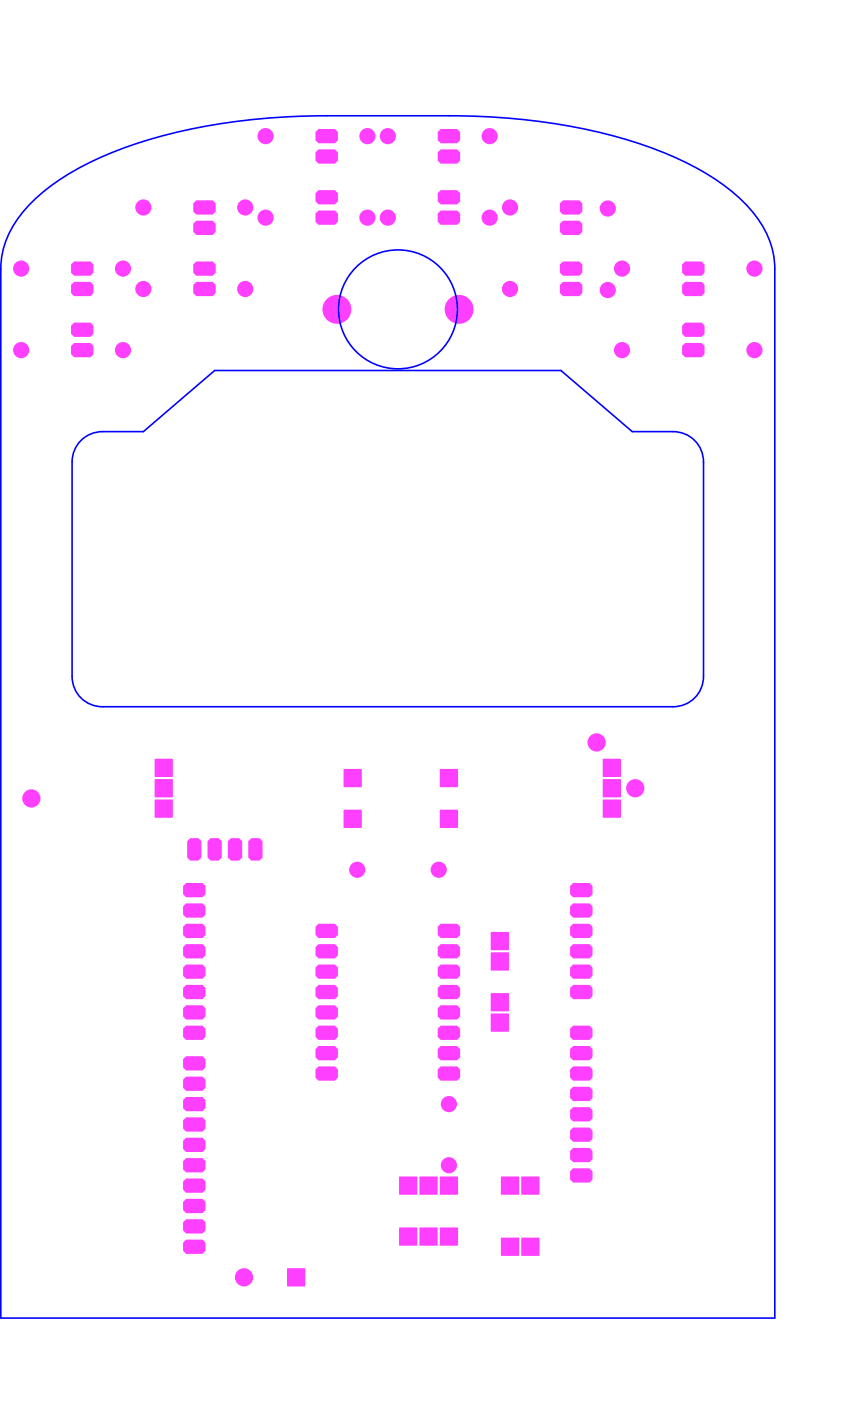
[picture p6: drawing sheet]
<svg xmlns="http://www.w3.org/2000/svg" width="107mm" height="175mm" viewBox="0 0 107 175" stroke-linecap="round" stroke-linejoin="round" font-family="sans-serif">
<g fill="#ff3fff">
<path d="M8.9 35.5l.3-.4h2.1l.4 .4v1l-.4 .4h-2.1l-.3-.4z" fill-rule="evenodd"/>
<path d="M8.9 33l.3-.4h2.1l.4 .4v1l-.4 .4h-2.1l-.3-.4z" fill-rule="evenodd"/>
<path d="M8.9 43.1l.3-.4h2.1l.4 .4v1l-.4 .4h-2.1l-.3-.4z" fill-rule="evenodd"/>
<path d="M8.9 40.6l.3-.4h2.1l.4 .4v1l-.4 .4h-2.1l-.3-.4z" fill-rule="evenodd"/>
<path d="M24.5 27.5h2l.4 .4v1l-.4 .4h-2l-.4-.4v-1z" fill-rule="evenodd"/>
<path d="M24.1 25.3l.4-.3h2l.4 .3v1.1l-.4 .3h-2l-.4-.3z" fill-rule="evenodd"/>
<path d="M24.1 35.5l.4-.4h2l.4 .4v1l-.4 .4h-2l-.4-.4z" fill-rule="evenodd"/>
<path d="M24.1 33l.4-.4h2l.4 .4v1l-.4 .4h-2l-.4-.4z" fill-rule="evenodd"/>
<path d="M39.7 18.6h2.1l.3 .4v1l-.3 .4h-2.1l-.4-.4v-1z" fill-rule="evenodd"/>
<path d="M39.3 16.5l.4-.4h2.1l.3 .4v1l-.3 .4h-2.1l-.4-.4z" fill-rule="evenodd"/>
<path d="M39.3 26.6l.4-.4h2.1l.3 .4v1l-.3 .4h-2.1l-.4-.4z" fill-rule="evenodd"/>
<path d="M39.3 24.1l.4-.4h2.1l.3 .4v1l-.3 .4h-2.1l-.4-.4z" fill-rule="evenodd"/>
<path d="M55 18.6h2l.4 .4v1l-.4 .4h-2l-.4-.4v-1z" fill-rule="evenodd"/>
<path d="M54.6 16.5l.4-.4h2l.4 .4v1l-.4 .4h-2l-.4-.4z" fill-rule="evenodd"/>
<path d="M54.6 26.6l.4-.4h2l.4 .4v1l-.4 .4h-2l-.4-.4z" fill-rule="evenodd"/>
<path d="M54.6 24.1l.4-.4h2l.4 .4v1l-.4 .4h-2l-.4-.4z" fill-rule="evenodd"/>
<path d="M69.8 27.9l.4-.4h2l.4 .4v1l-.4 .4h-2l-.4-.4z" fill-rule="evenodd"/>
<path d="M69.8 25.3l.4-.3h2l.4 .3v1.1l-.4 .3h-2l-.4-.3z" fill-rule="evenodd"/>
<path d="M69.8 35.5l.4-.4h2l.4 .4v1l-.4 .4h-2l-.4-.4z" fill-rule="evenodd"/>
<path d="M69.8 33l.4-.4h2l.4 .4v1l-.4 .4h-2l-.4-.4z" fill-rule="evenodd"/>
<path d="M85.1 35.5l.3-.4h2.1l.4 .4v1l-.4 .4h-2.1l-.3-.4z" fill-rule="evenodd"/>
<path d="M85.4 32.6h2.1l.4 .4v1l-.4 .4h-2.1l-.3-.4v-1z" fill-rule="evenodd"/>
<path d="M85.1 43.1l.3-.4h2.1l.4 .4v1l-.4 .4h-2.1l-.3-.4z" fill-rule="evenodd"/>
<path d="M85.4 40.2h2.1l.4 .4v1l-.4 .4h-2.1l-.3-.4v-1z" fill-rule="evenodd"/>
<path d="M71.1 146l.4-.4h2l.4 .4v1l-.4 .4h-2l-.4-.4z" fill-rule="evenodd"/>
<path d="M71.1 143.5l.4-.4h2l.4 .4v1l-.4 .4h-2l-.4-.4z" fill-rule="evenodd"/>
<path d="M71.1 140.9l.4-.4h2l.4 .4v1l-.4 .4h-2l-.4-.4z" fill-rule="evenodd"/>
<path d="M71.1 138.4l.4-.4h2l.4 .4v1l-.4 .4h-2l-.4-.4z" fill-rule="evenodd"/>
<path d="M71.1 135.8l.4-.3h2l.4 .3v1.1l-.4 .3h-2l-.4-.3z" fill-rule="evenodd"/>
<path d="M71.1 133.3l.4-.4h2l.4 .4v1l-.4 .4h-2l-.4-.4z" fill-rule="evenodd"/>
<path d="M71.1 130.8l.4-.4h2l.4 .4v1l-.4 .4h-2l-.4-.4z" fill-rule="evenodd"/>
<path d="M71.1 128.2l.4-.4h2l.4 .4v1l-.4 .4h-2l-.4-.4z" fill-rule="evenodd"/>
<path d="M71.1 123.1l.4-.3h2l.4 .3v1.1l-.4 .3h-2l-.4-.3z" fill-rule="evenodd"/>
<path d="M71.1 120.6l.4-.4h2l.4 .4v1l-.4 .4h-2l-.4-.4z" fill-rule="evenodd"/>
<path d="M71.1 118.1l.4-.4h2l.4 .4v1l-.4 .4h-2l-.4-.4z" fill-rule="evenodd"/>
<path d="M71.1 115.5l.4-.4h2l.4 .4v1l-.4 .4h-2l-.4-.4z" fill-rule="evenodd"/>
<path d="M71.1 113l.4-.4h2l.4 .4v1l-.4 .4h-2l-.4-.4z" fill-rule="evenodd"/>
<path d="M71.1 110.4l.4-.3h2l.4 .3v1.1l-.4 .3h-2l-.4-.3z" fill-rule="evenodd"/>
<path d="M22.8 110.4l.4-.3h2l.4 .3v1.1l-.4 .3h-2l-.4-.3z" fill-rule="evenodd"/>
<path d="M22.8 113l.4-.4h2l.4 .4v1l-.4 .4h-2l-.4-.4z" fill-rule="evenodd"/>
<path d="M22.8 115.5l.4-.4h2l.4 .4v1l-.4 .4h-2l-.4-.4z" fill-rule="evenodd"/>
<path d="M22.8 118.1l.4-.4h2l.4 .4v1l-.4 .4h-2l-.4-.4z" fill-rule="evenodd"/>
<path d="M22.8 120.6l.4-.4h2l.4 .4v1l-.4 .4h-2l-.4-.4z" fill-rule="evenodd"/>
<path d="M22.8 123.1l.4-.3h2l.4 .3v1.1l-.4 .3h-2l-.4-.3z" fill-rule="evenodd"/>
<path d="M22.8 125.7l.4-.4h2l.4 .4v1l-.4 .4h-2l-.4-.4z" fill-rule="evenodd"/>
<path d="M22.8 128.2l.4-.4h2l.4 .4v1l-.4 .4h-2l-.4-.4z" fill-rule="evenodd"/>
<path d="M22.8 132l.4-.4h2l.4 .4v1l-.4 .4h-2l-.4-.4z" fill-rule="evenodd"/>
<path d="M22.8 134.6l.4-.4h2l.4 .4v1l-.4 .4h-2l-.4-.4z" fill-rule="evenodd"/>
<path d="M22.8 137.1l.4-.4h2l.4 .4v1l-.4 .4h-2l-.4-.4z" fill-rule="evenodd"/>
<path d="M23.2 139.3h2l.4 .3v1.1l-.4 .3h-2l-.4-.3v-1.1z" fill-rule="evenodd"/>
<path d="M23.2 141.8h2l.4 .4v1l-.4 .4h-2l-.4-.4v-1z" fill-rule="evenodd"/>
<path d="M22.8 144.7l.4-.4h2l.4 .4v1l-.4 .4h-2l-.4-.4z" fill-rule="evenodd"/>
<path d="M22.8 147.3l.4-.4h2l.4 .4v1l-.4 .4h-2l-.4-.4z" fill-rule="evenodd"/>
<path d="M22.8 149.8l.4-.4h2l.4 .4v1l-.4 .4h-2l-.4-.4z" fill-rule="evenodd"/>
<path d="M23.2 152h2l.4 .3v1.1l-.4 .3h-2l-.4-.3v-1.1z" fill-rule="evenodd"/>
<path d="M23.2 154.5h2l.4 .4v1l-.4 .4h-2l-.4-.4v-1z" fill-rule="evenodd"/>
<path d="M39.7 132.9h2.1l.3 .4v1l-.3 .4h-2.1l-.4-.4v-1z" fill-rule="evenodd"/>
<path d="M39.7 130.4h2.1l.3 .4v1l-.3 .4h-2.1l-.4-.4v-1z" fill-rule="evenodd"/>
<path d="M39.7 127.8h2.1l.3 .4v1l-.3 .4h-2.1l-.4-.4v-1z" fill-rule="evenodd"/>
<path d="M39.7 125.3h2.1l.3 .4v1l-.3 .4h-2.1l-.4-.4v-1z" fill-rule="evenodd"/>
<path d="M39.7 122.8h2.1l.3 .3v1.1l-.3 .3h-2.1l-.4-.3v-1.1z" fill-rule="evenodd"/>
<path d="M39.7 120.2h2.1l.3 .4v1l-.3 .4h-2.1l-.4-.4v-1z" fill-rule="evenodd"/>
<path d="M39.7 117.7h2.1l.3 .4v1l-.3 .4h-2.1l-.4-.4v-1z" fill-rule="evenodd"/>
<path d="M39.7 115.1h2.1l.3 .4v1l-.3 .4h-2.1l-.4-.4v-1z" fill-rule="evenodd"/>
<path d="M55 115.1h2l.4 .4v1l-.4 .4h-2l-.4-.4v-1z" fill-rule="evenodd"/>
<path d="M55 117.7h2l.4 .4v1l-.4 .4h-2l-.4-.4v-1z" fill-rule="evenodd"/>
<path d="M55 120.2h2l.4 .4v1l-.4 .4h-2l-.4-.4v-1z" fill-rule="evenodd"/>
<path d="M55 122.8h2l.4 .3v1.1l-.4 .3h-2l-.4-.3v-1.1z" fill-rule="evenodd"/>
<path d="M55 125.3h2l.4 .4v1l-.4 .4h-2l-.4-.4v-1z" fill-rule="evenodd"/>
<path d="M55 127.8h2l.4 .4v1l-.4 .4h-2l-.4-.4v-1z" fill-rule="evenodd"/>
<path d="M55 130.4h2l.4 .4v1l-.4 .4h-2l-.4-.4v-1z" fill-rule="evenodd"/>
<path d="M55 132.9h2l.4 .4v1l-.4 .4h-2l-.4-.4v-1z" fill-rule="evenodd"/>
<path d="M35.8 158.1h2.2v2.2h-2.2z" fill-rule="evenodd"/>
<path d="M23.7 104.5h1l.4 .3v2.1l-.4 .4h-1l-.4-.4v-2.1z" fill-rule="evenodd"/>
<path d="M26.3 104.5h1l.4 .3v2.1l-.4 .4h-1l-.4-.4v-2.1z" fill-rule="evenodd"/>
<path d="M28.8 104.5h1l.4 .3v2.1l-.4 .4h-1l-.4-.4v-2.1z" fill-rule="evenodd"/>
<path d="M31.3 104.5h1.1l.3 .3v2.1l-.3 .4h-1.1l-.3-.4v-2.1z" fill-rule="evenodd"/>
<path d="M54.9 95.9h2.2v2.2h-2.2z" fill-rule="evenodd"/>
<path d="M42.9 95.9h2.2v2.2h-2.2z" fill-rule="evenodd"/>
<path d="M42.9 100.9h2.2v2.3h-2.2z" fill-rule="evenodd"/>
<path d="M54.9 100.9h2.2v2.3h-2.2z" fill-rule="evenodd"/>
<path d="M61.2 126.3h2.2v2.3h-2.2z" fill-rule="evenodd"/>
<path d="M61.2 123.8h2.2v2.2h-2.2z" fill-rule="evenodd"/>
<path d="M61.2 118.7h2.2v2.2h-2.2z" fill-rule="evenodd"/>
<path d="M61.2 116.2h2.2v2.2h-2.2z" fill-rule="evenodd"/>
<path d="M54.9 146.7h2.2v2.2h-2.2z" fill-rule="evenodd"/>
<path d="M52.3 146.7h2.2v2.2h-2.2z" fill-rule="evenodd"/>
<path d="M49.8 146.7h2.2v2.2h-2.2z" fill-rule="evenodd"/>
<path d="M49.8 153h2.2v2.2h-2.2z" fill-rule="evenodd"/>
<path d="M52.3 153h2.2v2.2h-2.2z" fill-rule="evenodd"/>
<path d="M54.9 153h2.2v2.2h-2.2z" fill-rule="evenodd"/>
<path d="M62.5 146.7h2.2v2.2h-2.2z" fill-rule="evenodd"/>
<path d="M65 146.7h2.2v2.2h-2.2z" fill-rule="evenodd"/>
<path d="M65 154.3h2.2v2.2h-2.2z" fill-rule="evenodd"/>
<path d="M62.5 154.3h2.2v2.2h-2.2z" fill-rule="evenodd"/>
<path d="M19.3 99.7h2.2v2.2h-2.2z" fill-rule="evenodd"/>
<path d="M19.3 97.1h2.2v2.3h-2.2z" fill-rule="evenodd"/>
<path d="M19.3 94.6h2.2v2.2h-2.2z" fill-rule="evenodd"/>
<path d="M75.2 99.7h2.2v2.2h-2.2z" fill-rule="evenodd"/>
<path d="M75.2 97.1h2.2v2.3h-2.2z" fill-rule="evenodd"/>
<path d="M75.2 94.6h2.2v2.2h-2.2z" fill-rule="evenodd"/>
<circle cx="79.2" cy="98.3" r="1.14"/>
<circle cx="74.4" cy="92.5" r="1.14"/>
<circle cx="3.9" cy="99.5" r="1.14"/>
<circle cx="2.6" cy="33.5" r="1.01"/>
<circle cx="2.6" cy="43.6" r="1.01"/>
<circle cx="15.3" cy="33.5" r="1.01"/>
<circle cx="15.3" cy="43.6" r="1.01"/>
<circle cx="17.9" cy="25.9" r="1.01"/>
<circle cx="17.9" cy="36" r="1.01"/>
<circle cx="30.6" cy="25.9" r="1.01"/>
<circle cx="30.6" cy="36" r="1.01"/>
<circle cx="33.1" cy="17" r="1.01"/>
<circle cx="33.1" cy="27.1" r="1.01"/>
<circle cx="45.8" cy="17" r="1.01"/>
<circle cx="45.8" cy="27.1" r="1.01"/>
<circle cx="48.4" cy="17" r="1.01"/>
<circle cx="48.4" cy="27.1" r="1.01"/>
<circle cx="61.1" cy="17" r="1.01"/>
<circle cx="61.1" cy="27.1" r="1.01"/>
<circle cx="63.6" cy="25.9" r="1.01"/>
<circle cx="63.6" cy="36" r="1.01"/>
<circle cx="75.8" cy="26" r="1.01"/>
<circle cx="75.8" cy="36.2" r="1.01"/>
<circle cx="77.6" cy="33.5" r="1.01"/>
<circle cx="77.6" cy="43.6" r="1.01"/>
<circle cx="94.1" cy="33.5" r="1.01"/>
<circle cx="94.1" cy="43.6" r="1.01"/>
<circle cx="30.4" cy="159.2" r="1.14"/>
<circle cx="44.5" cy="108.4" r="1.01"/>
<circle cx="54.7" cy="108.4" r="1.01"/>
<circle cx="56" cy="145.2" r="1.01"/>
<circle cx="56" cy="137.6" r="1.01"/>
<circle cx="42" cy="38.6" r="1.8"/>
<circle cx="57.2" cy="38.6" r="1.8"/>
</g>
<g fill="none" stroke="#00f" stroke-width=".2">
<path d="M3.8 25.4a29.7 29.7 0 0 1 10.1-6.4 72.9 72.9 0 0 1 26.8-4.6h15.3a72.9 72.9 0 0 1 26.8 4.6 29.7 29.7 0 0 1 10.1 6.4 11.6 11.6 0 0 1 3.7 8.1v130.8h-96.5v-130.8a11.6 11.6 0 0 1 3.7-8.1zM10.1 54.9a3.8 3.8 0 0 1 2.7-1.1h5.1l8.9-7.6h43.1l8.9 7.6h5.1a3.8 3.8 0 0 1 3.8 3.8v26.7a3.8 3.8 0 0 1-3.8 3.8h-71.1a3.8 3.8 0 0 1-3.8-3.8v-26.7a3.8 3.8 0 0 1 1.1-2.7z"/>
<circle cx="49.6" cy="38.6" r="7.4"/>
</g>
</svg>
